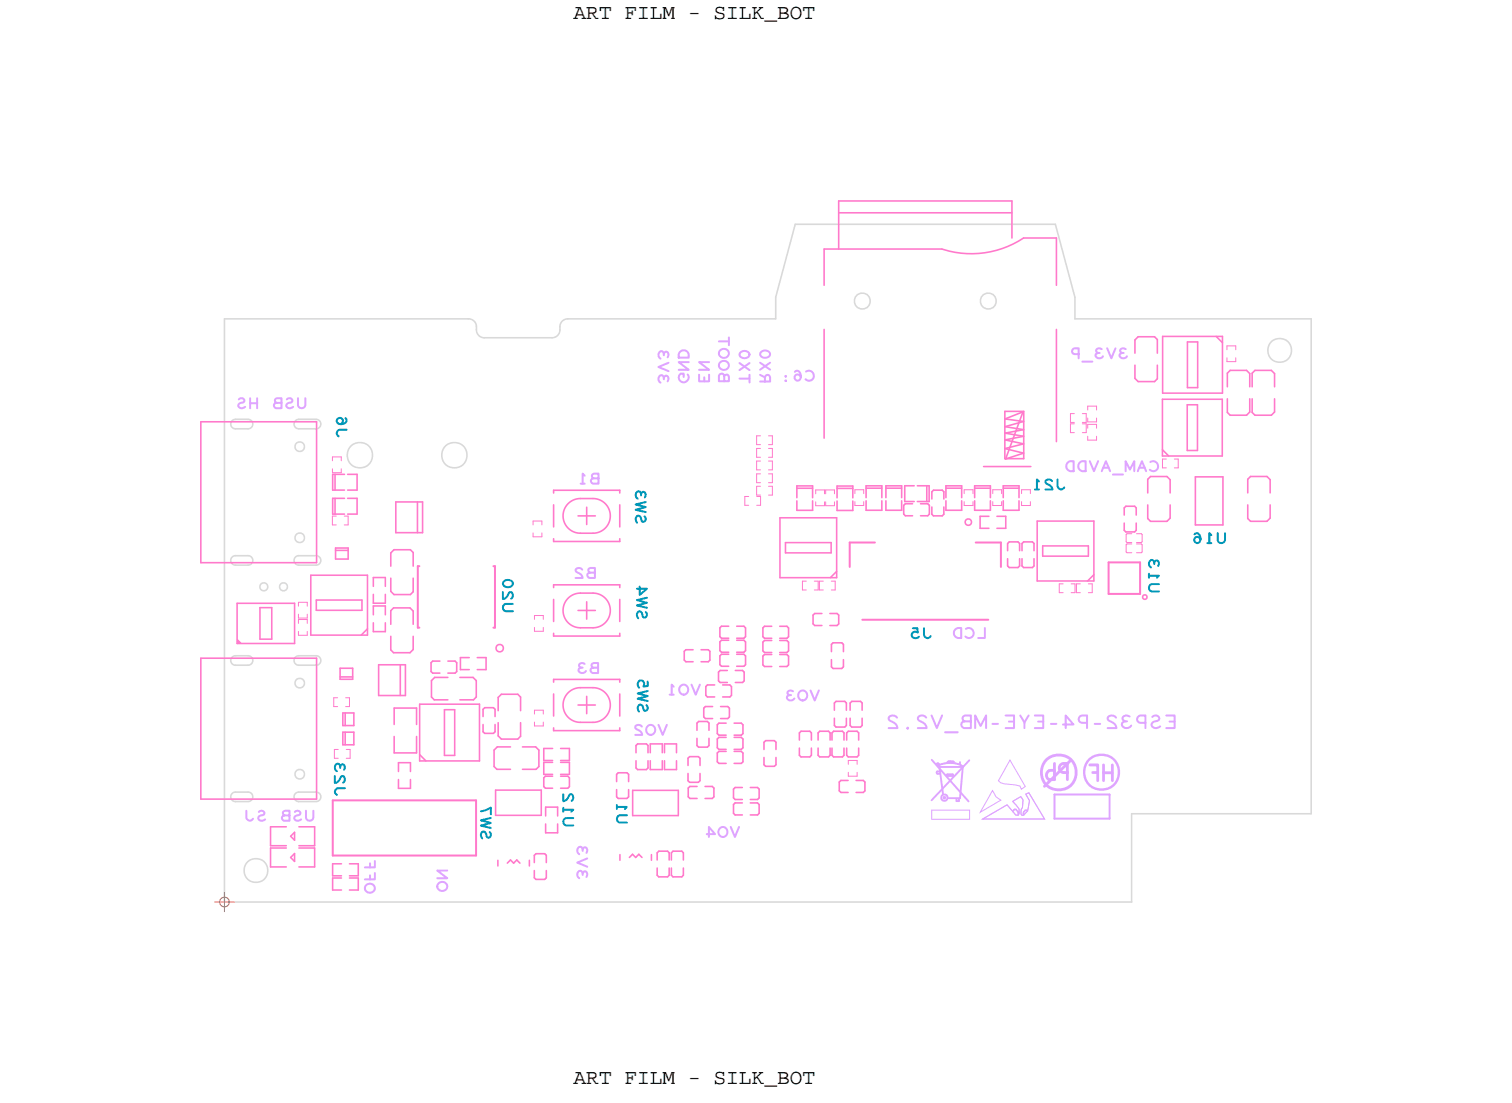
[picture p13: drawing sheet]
<svg xmlns="http://www.w3.org/2000/svg" width="96mm" height="70mm" viewBox="0 0 96 70" stroke-linecap="round" stroke-linejoin="round" font-family="sans-serif">
<defs><g id="words">
<g font-size="1.3">
<text x="36.4" y="1.2">ART FILM - SILK_BOT</text>
<text x="36.4" y="68.8">ART FILM - SILK_BOT</text>
</g>
<text font-size="1" fill="#dfa4ff" x="70.7" y="48.5" transform="rotate(-180 70.7 48.5)">HF</text>
</g></defs>
<!-- layer: Board Outline -->
<path d="M59.2 51.4h2.4v.6h-2.4zM62.4 52l1.5-.9 .6 .6 .2-.1a.46 .46 0 0 0-.2-.5l-.2-.3 .5-.3 .2 .2-.2 .9 .2 .1 .2-.2 .2-.7-.3-.4 .2-.1 1 1.7zM63 50.2l.2 .3 .3 .3-1.3 .7zM64.1 48.2l1 1.7-.3 .2v-.2l-1.1-.2-.3-.2z" fill="none" stroke="#dfa4ff" stroke-width=".06"/>
<g fill="none" stroke="#d9d9d9" stroke-width=".1">
<path d="M49.3 18.9v1.3zM50.5 14.2h16.5zM50.5 14.2l-1.2 4.7zM67 14.2l1.3 4.7zM68.3 18.9v1.3zM14.3 20.2h15.5zM14.3 20.2v37zM15 26.6h.8zM15 35.3h.8zM15 27.2h.8zM15 35.9h.8zM15 26.6l-.3 .1v.2v.2l.3 .1"/>
<path d="M15 35.3h-.3v.2v.3l.3 .1M15.8 26.6l.2 .1 .1 .2-.1 .2-.2 .1M15.8 35.3h.2l.1 .2-.1 .3-.2 .1M16.6 37.1l.2-.1 .1 .1 .1 .1-.1 .2-.1 .1-.2-.1-.1-.2zM17.8 37.1l.2-.1 .2 .1 .1 .1-.1 .2-.2 .1-.2-.1v-.2zM18.8 28.1l.2-.1 .3 .1v.2v.2l-.3 .1-.2-.1-.1-.2zM18.8 33.9l.2-.1 .3 .1v.2v.2l-.3 .1-.2-.1-.1-.2zM19 27.2h1.1zM19 35.9h1.1zM19 26.6l-.2 .1-.1 .2 .1 .2 .2 .1M19 35.3h-.2l-.1 .2 .1 .3 .2 .1M19 26.6h1.1z"/>
<path d="M19 35.3h1.1zM20.1 26.6l.2 .1 .1 .2-.1 .2-.2 .1M20.1 35.3h.2l.1 .2-.1 .3-.2 .1M29.8 20.2l.3 .2 .2 .3M30.3 20.7v.2zM30.3 20.9l.1 .4 .4 .1M30.8 21.4h4.3zM35.6 20.9l-.2 .4-.3 .1M35.6 20.7v.2zM36.1 20.2l-.4 .2-.1 .3M36.1 20.2h13.2zM68.3 20.2h15z"/>
<path d="M83.3 20.2v31.4zM14.3 57.2h57.6zM15 41.6h.8zM15 50.3h.8zM15 42.2h.8zM15 50.9h.8zM15 41.6l-.3 .1v.2v.2l.3 .1M15 50.3h-.3v.2v.3l.3 .1M15.8 41.6l.2 .1 .1 .2-.1 .2-.2 .1M15.8 50.3h.2l.1 .2-.1 .3-.2 .1M18.8 43.1l.2-.1 .3 .1v.2v.2l-.3 .1-.2-.1-.1-.2zM18.8 48.9l.2-.1 .3 .1v.2v.2l-.3 .1-.2-.1-.1-.2z"/>
<path d="M19 42.2h1.1zM19 50.9h1.1zM19 41.6l-.2 .1-.1 .2 .1 .2 .2 .1M19 50.3h-.2l-.1 .2 .1 .3 .2 .1M19 41.6h1.1zM19 50.3h1.1zM20.1 41.6l.2 .1 .1 .2-.1 .2-.2 .1M20.1 50.3h.2l.1 .2-.1 .3-.2 .1M71.9 51.6h11.4zM71.9 51.6v5.6z"/>
<circle cx="54.7" cy="19.1" r=".5"/>
<circle cx="62.7" cy="19.1" r=".5"/>
<circle cx="22.9" cy="28.9" r=".81"/>
<circle cx="28.9" cy="28.9" r=".81"/>
<circle cx="81.3" cy="22.2" r=".76"/>
<circle cx="16.3" cy="55.2" r=".76"/>
</g>
<g fill="none" stroke="#dfa4ff" stroke-width=".1">
<path d="M64.4 51.4l-.1 .1zM64.4 51.4v-.1zM64.4 51.3l.1 .1zM64.5 51.4l.1 .1zM64.6 51.5l.1 .1zM64.7 51.6h.1M64.7 51.6l-.1 .1zM65 51.6h.1M65 51.7h.1M65 51.5l.1-.1zM65 51.5v.1zM65.1 51.4h.1z"/>
<path d="M65.2 51.4h.1"/>
</g>
<g fill="none" stroke="#dfa4ff" stroke-width=".18">
<path d="M66.3 49.9l1.6-1.6zM66.6 49.5h.4zM67 48.4v.5zM67 48.9v.6zM67 48.9h-.3l-.2 .1v.3l.1 .2M67.5 48.4h.3zM67.5 48.4l-.2 .1v.2v.2l.2 .1M67.5 49h.3zM67.8 48.4v.6zM67.8 49v.5z"/>
<circle cx="67.2" cy="49" r="1.11"/>
</g>
<path d="M67 51.9h3.5zM67 50.4h3.5zM67 50.4v1.5zM70.5 50.4v1.5z" fill="none" stroke="#dfa4ff" stroke-width=".13"/>
<circle cx="69.9" cy="49" r="1.11" fill="none" stroke="#dfa4ff" stroke-width=".15"/>
<g fill="none" stroke="#dfa4ff" stroke-width=".12">
<path d="M59.2 48.2l2.3 2.6zM59.5 48.5h.1M59.5 49.1h.2zM59.5 48.9v.2M59.5 48.9h.2zM59.5 48.4h.1M59.6 48.6h.1M59.6 48.4h.1M59.6 48.6l.1-.1zM59.6 48.5h.1M59.6 48.7h1.5zM59.7 48.7l.2 1.7z"/>
<path d="M59.7 48.5h.1zM59.8 50.5l.2-.1 .1 .1v.2l-.1 .1-.2-.1zM59.8 48.5l.1-.1zM59.9 48.4h.2zM60 50.6v.1zM60.1 48.4h.1zM60.2 49.2h.3zM60.2 48.3v.1zM60.2 48.3h.1M60.2 49.1v.1M60.2 49.1h.3zM60.2 50.6h.8z"/>
<path d="M60.2 48.4h.2zM60.2 48.3h.2zM60.4 48.3h.1zM60.4 48.4h.1zM60.5 49.1v.1M60.5 48.4h.2zM60.6 48.3h.1M60.6 48.3v.1zM60.7 48.4l.1 .1zM60.7 50.7v.1zM60.7 50.8h.2zM60.8 48.5h.1z"/>
<path d="M60.9 50.7v.1zM60.9 48.5h.1zM61 48.4v.1zM61 48.5l.1 .1zM61.1 48.6l-.1 2zM61.5 48.2l-2.4 2.6z"/>
</g>
<!-- layer: Components -->
<g fill="none" stroke="#ff79cb" stroke-width=".13">
<path d="M26.5 39.8h.1zM26.5 35.9v3.9zM26.5 35.9h.1zM31.3 39.8h.1zM31.3 35.9h.1zM31.4 35.9v3.9zM54 34.4h1.6zM54 34.4v1.6zM54.8 39.3h8zM62 34.4h1.6zM63.6 34.4v1.6zM70.4 37.7h2z"/>
<path d="M70.4 35.7v2zM70.4 35.7h2zM72.4 35.7v2zM21.1 54.3h9.1zM21.1 50.8v3.5zM21.1 50.8h9.1zM30.2 50.8v3.5z"/>
</g>
<g fill="none" stroke="#ff79cb" stroke-width=".1">
<path d="M52.3 15.8v2.3zM52.3 15.8h7.5zM53.3 12.8v3zM53.3 13.5h11zM53.3 12.8h11zM64.3 12.8v2.3zM65 15.1a6 6 0 0 1-5.2 .7M65 15.1h2.1zM67.1 15.1v3zM12.8 35.7h7.3zM12.8 26.8h7.3zM12.8 26.8v8.9z"/>
<path d="M15.1 38.3v2.5zM15.1 38.3h3.6zM16.5 38.6h.8zM16.5 38.6v2zM17.3 38.6v2zM18.7 38.3v2.5zM19.7 36.5h3.6zM19.7 36.5v3.8zM20.1 38.7h2.9zM20.1 38.1v.6zM20.1 38.1h2.9zM20.1 26.8v8.9z"/>
<path d="M21.1 30.1v1zM21.1 31.1h.8zM21.1 30.1h.8zM21.1 31.6h.8zM21.1 31.6v1zM21.1 32.6h.8zM21.3 30.1v1zM21.3 31.6v1zM21.3 34.8h.8zM21.3 34.9h.8zM21.3 35.5h.8zM21.3 34.8v.7z"/>
<path d="M22.1 30.1h.6zM22.1 31.1h.6zM22.1 31.6h.6zM22.1 32.6h.6zM22.1 34.8v.7zM22.7 30.1v1zM22.7 31.6v1zM23 38.1v.6zM23.3 36.5v3.8zM23.7 39.5v.6zM23.7 38.4v.6zM23.7 38.4h.8z"/>
<path d="M23.7 36.6v.6zM23.7 37.7v.6zM23.7 36.6h.8zM23.7 38.3h.8zM24.5 39.5v.6zM24.5 38.4v.6zM24.5 36.6v.6zM24.5 37.7v.6zM24.8 38.7l.2-.1zM24.8 38.7v.9zM24.8 35.1v.8zM24.8 36.7v.8z"/>
<path d="M24.8 37.5l.2 .2zM25 38.6h1zM25 34.9h1.1zM25 37.7h1.1zM25 34.9l-.2 .2zM25.1 31.8h1.7zM25.1 33.8h1.7zM25.1 31.8v2zM26 38.6l.2 .2zM26.1 34.9l.1 .2zM26.2 38.8v.8zM26.2 35.1v.8z"/>
<path d="M26.2 37.5l-.1 .2zM26.2 36.7v.8zM26.5 31.8v2zM26.8 31.8v2zM35.2 34.4h4.2zM35.2 37.1h4.2zM35.2 38v1.4zM35.2 37.1v.2zM35.2 31.1h4.2zM35.2 32v1.4zM35.2 31.1v.2zM35.2 34.2v.2z"/>
<path d="M36.7 38.7h1.1zM36.7 32.7h1.1zM36.9 37.6h.8zM36.9 31.6h.8zM36.9 39.8h.8zM36.9 33.8h.8zM36.9 37.6a1.1 1.1 0 0 0-1.1 1.1 1.1 1.1 0 0 0 1.1 1.1M36.9 31.6a1.1 1.1 0 0 0-1.1 1.1 1.1 1.1 0 0 0 1.1 1.1M37.3 38.2v1.1zM37.3 32.2v1.1zM37.7 37.6a1.1 1.1 0 0 1 1.1 1.1 1.1 1.1 0 0 1-1.1 1.1M37.7 31.6a1.1 1.1 0 0 1 1.1 1.1 1.1 1.1 0 0 1-1.1 1.1"/>
<path d="M39.4 38v1.4zM39.4 37.1v.2zM39.4 32v1.4zM39.4 31.1v.2zM39.4 34.2v.2zM45.7 39.8v.6zM45.7 39.8l.1-.1zM45.8 39.7h.5zM46.8 39.7h.4zM47.2 39.7l.1 .1zM47.3 39.8v.6zM48.4 39.8v.6z"/>
<path d="M48.4 39.8l.1-.1zM48.5 39.7h.5zM49.5 39.7h.5zM49.5 32.9h3.6zM49.5 36.7h3.6zM49.5 32.9v3.8zM49.9 35.1h2.9zM49.9 34.4v.7zM49.9 34.4h2.9zM50 39.7l.1 .1zM50.1 39.8v.6zM50.6 30.8h1z"/>
<path d="M50.6 31.8v.6zM50.6 32.4h1zM50.6 30.8v.8zM50.6 31h1zM51.6 31.8v.6zM51.6 30.8v.8zM51.6 39v.6zM51.6 39.6l.1 .1zM51.6 39l.1-.1zM51.7 38.9h.5zM51.7 39.7h.5zM52.3 20.9v6.9z"/>
<path d="M52.7 39.7h.5zM52.7 38.9h.5zM52.7 36.7l.4-.4zM52.8 34.4v.7zM53.1 32.9v3.8zM53.1 30.8h1zM53.1 31.8v.6zM53.1 32.4h1zM53.1 30.8v.8zM53.1 31h1zM53.2 38.9l.1 .1zM53.3 39v.6z"/>
<path d="M53.3 39.6l-.1 .1zM54.1 31.8v.6zM54.1 30.8v.8zM55 30.8h1zM55 31.8v.6zM55 32.4h1zM55 30.8v.8zM55 31h1zM56 31.8v.6zM56 30.8v.8zM56.2 30.8h1zM56.2 31.8v.6z"/>
<path d="M56.2 32.4h1zM56.2 30.8v.8zM56.2 31h1zM57.2 31.8v.6zM57.2 30.8v.8zM57.4 32.1v.5zM57.4 32.6l.1 .1zM57.4 32.1l.1-.1zM57.4 30.8h.6zM57.4 31.8h.6zM57.4 30.8v1zM57.5 32h.4z"/>
<path d="M57.5 32.7h.4zM58.2 30.8h.8zM58.2 31.8h.8zM58.4 32.7h.5zM58.4 32h.5zM58.8 30.8v1zM58.9 32l.1 .1zM59 30.8v1zM59 32.1v.5zM59 32.6l-.1 .1zM59.2 32.6l.1 .1zM59.2 31.2v.5z"/>
<path d="M59.2 32.2v.4zM59.2 31.2l.1-.1zM59.3 32.7h.5zM59.3 31.1h.5zM59.8 31.1l.1 .1zM59.9 31.2v.5zM59.9 32.2v.4zM59.9 32.6l-.1 .1zM60.1 30.8h1zM60.1 31.8v.6zM60.1 32.4h1zM60.1 30.8v.8z"/>
<path d="M60.1 31h1zM61.1 31.8v.6zM61.1 30.8v.8zM61.3 33l.2-.1 .2 .1v.2l-.2 .1-.2-.1zM61.9 30.8h1zM61.9 31.8v.6zM61.9 32.4h1zM61.9 30.8v.8zM61.9 31h1zM62.2 33.5h.6zM62.2 32.8v.7zM62.2 32.8h.6z"/>
<path d="M62.5 29.6h3zM62.9 31.8v.6zM62.9 30.8v.8zM63.3 32.8h.6zM63.3 33.5h.6zM63.7 30.8h1zM63.7 31.8v.6zM63.7 32.4h1zM63.7 30.8v.8zM63.7 31h1zM63.8 26.1h1.2zM63.8 29.1h1.2z"/>
<path d="M63.8 26.1v3zM63.8 26.6l1.2 .1zM63.8 27.1l1.2 .2zM63.8 27.5l1.2 .2zM63.8 27.9l1.2 .3zM63.8 28.5l1.2 .3zM63.8 26.6l1.2-.5zM63.8 27.1l1.2-.4zM63.8 27.5l1.2-.2zM63.8 27.9l1.2-.2zM63.8 28.5l1.2-.3zM63.9 29.1l1.1-.3z"/>
<path d="M63.9 32.8v.7zM64 34.5v.4zM64 35.4v.5zM64 35.9l.1 .1zM64.1 36h.5zM64.1 34.4l-.1 .1zM64.1 34.4h.5zM64.6 34.4l.1 .1zM64.7 31.8v.6zM64.7 30.8v.8zM64.7 34.5v.4zM64.7 35.4v.5z"/>
<path d="M64.7 35.9l-.1 .1zM64.9 35.9l.1 .1zM64.9 34.5v.4zM64.9 35.4v.5zM65 26.1l-1.1 3zM65 36h.6zM65 34.4h.6zM65 34.4l-.1 .1zM65 26.1v3zM65.6 34.4l.1 .1zM65.7 34.5v.4zM65.7 35.4v.5z"/>
<path d="M65.7 35.9l-.1 .1zM65.9 33.1h3.6zM65.9 36.9h3.6zM65.9 33.1v3.8zM66.2 35.3h2.9zM66.2 34.6v.7zM66.2 34.6h2.9zM67.1 20.9v7.1zM69.1 36.9l.4-.4zM69.1 34.6v.7zM69.5 33.1v3.8zM71.4 33.6l.1 .1z"/>
<path d="M71.4 32.2v.5zM71.4 33.2v.4zM71.5 33.7h.5zM71.5 32.1h.5zM71.5 32.1l-.1 .1zM72 32.1l.1 .1zM72.1 21.6v.8zM72.1 23.2v.8zM72.1 21.6l.2-.2zM72.1 24l.2 .2zM72.1 32.2v.5zM72.1 33.2v.4z"/>
<path d="M72.1 33.6l-.1 .1zM72.3 21.4h1zM72.3 24.2h1zM72.6 37.8l.1-.1 .1 .1v.2h-.1h-.1zM72.9 32.9l.2 .2zM72.9 32v.9zM72.9 30.4v.9zM73.1 33.1h1zM73.1 30.2h1zM73.1 30.2l-.2 .2zM73.3 21.4l.2 .1zM73.5 21.5v.9z"/>
<path d="M73.5 24l-.2 .2zM73.5 23.2v.8zM73.8 25.3h3.8zM73.8 28.5l.4 .4zM73.8 25.3v3.6zM73.8 28.9h3.8zM73.8 21.3h3.8zM73.8 24.9h3.8zM73.8 21.3v3.6zM74.1 33.1l.2-.2zM74.1 30.2l.2 .2zM74.3 32v.9z"/>
<path d="M74.3 30.4v.9zM75.4 25.7h.6zM75.4 25.7v2.9zM75.4 28.6h.6zM75.4 21.7h.6zM75.4 24.6h.6zM75.4 21.7v2.9zM75.9 33.3h1.7zM75.9 30.3v3zM75.9 30.3h1.7zM76 25.7v2.9zM76 21.7v2.9z"/>
<path d="M77.2 21.3l.4 .4zM77.6 25.3v3.6zM77.6 21.3v3.6zM77.6 30.3v3zM77.9 26.2l.2 .1zM77.9 25.3v.9zM77.9 23.7l.2-.2zM77.9 23.7v.8zM78.1 26.3h1zM78.1 23.5h1zM79.1 26.3l.3-.2zM79.1 23.5l.3 .2z"/>
<path d="M79.2 32.9l.2 .2zM79.2 32v.9zM79.2 30.4v.9zM79.4 25.3v.8zM79.4 23.7v.8zM79.4 33.1h1zM79.4 30.2h1zM79.4 30.2l-.2 .2zM79.5 26.2l.2 .1zM79.5 25.3v.9zM79.5 23.7l.2-.2zM79.5 23.7v.8z"/>
<path d="M79.7 26.3h1zM79.7 23.5h1zM80.4 33.1l.2-.2zM80.4 30.2l.2 .2zM80.6 32v.9zM80.6 30.4v.9zM80.7 26.3l.2-.2zM80.7 23.5l.2 .2zM80.9 25.3v.8zM80.9 23.7v.8zM12.8 50.7h7.3zM12.8 41.8v8.9z"/>
<path d="M12.8 41.8h7.3zM15.1 40.8h3.6zM15.1 40.6l.2 .2zM15.1 40.7l.1 .1zM16.5 40.6h.8zM17.2 53.7h1zM17.2 55h1zM17.2 52.5h1zM17.2 52.5v1.2zM17.2 53.8h1zM17.2 53.8v1.2zM18.5 53.1l.2 .2z"/>
<path d="M18.5 54.4l.2 .3zM18.7 52.8l-.2 .3zM18.7 52.8v.5zM18.7 54.2l-.2 .2zM18.7 54.2v.5zM19 52.5h1zM19 53.8h1zM19 53.7h1zM19 55h1zM19.7 40.3h3.6zM20 52.5v1.2zM20 53.8v1.2z"/>
<path d="M20.1 41.8v8.9zM21.1 55.6h.6zM21.1 56.5h.6zM21.1 54.8v.8zM21.1 54.8h.6zM21.1 55.7v.8zM21.1 55.7h.6zM21.6 42.4h.8zM21.6 42.4v.7zM21.6 43.1h.8zM21.6 42.9h.8zM21.8 46.5v.8z"/>
<path d="M21.8 47.3h.7zM21.8 45.2v.8zM21.8 46h.7zM21.8 46.5h.7zM21.8 45.2h.7zM21.9 46.5v.8zM21.9 45.2v.8zM22.2 54.8h.5zM22.2 55.7h.5zM22.2 55.6h.5zM22.2 56.5h.5zM22.4 42.4v.7z"/>
<path d="M22.5 46.5v.8zM22.5 45.2v.8zM22.7 54.8v.8zM22.7 55.7v.8zM22.9 40.3l.4-.4zM23.7 40.1h.8zM24 42.2h1.7zM24 44.1h1.7zM24 42.2v1.9zM24.8 41.2l.2 .2zM24.8 40.4v.8zM25 41.4h1z"/>
<path d="M25 44.9h1.4zM25 47.8h1.4zM25 44.9v1.1zM25 46.7v1.1zM25.3 49.5v.5zM25.3 50h.8zM25.3 48.4v.6zM25.3 48.4h.8zM25.4 42.2v1.9zM25.7 42.2v1.9zM26 41.4l.2-.2zM26.1 49.5v.5z"/>
<path d="M26.1 48.4v.6zM26.2 40.4v.8zM26.4 44.9v1.1zM26.4 46.7v1.1zM26.6 44.7h3.8zM26.6 47.9l.4 .4zM26.6 44.7v3.6zM26.6 48.3h3.8zM27.4 42.6l.1 .1zM27.4 42v.6zM27.4 42l.1-.1zM27.4 43.2l.2-.2z"/>
<path d="M27.4 43.2v1zM27.4 44.2l.2 .2zM27.5 42.7h.4zM27.5 41.9h.4zM27.6 44.4h.8zM27.6 43h.8zM28.2 45h.7zM28.2 45v2.9zM28.2 47.9h.7zM28.4 42.7h.5zM28.4 41.9h.5zM28.9 45v2.9z"/>
<path d="M28.9 41.9l.1 .1zM28.9 42.7l.1-.1zM29 42v.6zM29.2 44.4h.9zM29.2 43h.8zM29.2 42.5h.6zM29.2 41.7v.8zM29.2 41.7h.6zM30 43l.2 .2zM30.1 44.4l.1-.2zM30.2 43.2v1zM30.3 41.7h.6z"/>
<path d="M30.3 42.5h.6zM30.4 44.7v3.6zM30.7 46.4l.1 .1zM30.7 45v.5zM30.7 46v.4zM30.8 46.5h.5zM30.8 44.9l-.1 .1zM30.8 44.9h.5zM30.9 41.7v.8zM31.3 44.9l.1 .1zM31.4 48.6l.1 .2zM31.4 47.6l.2-.2z"/>
<path d="M31.4 47.6v1zM31.4 45v.5zM31.4 46v.4zM31.4 46.4l-.1 .1zM31.5 50.1v1.6zM31.5 51.7h2.9zM31.5 50.1h2.9zM31.5 48.8h.9zM31.6 41l.1-.1 .2 .1v.3l-.2 .1-.1-.1zM31.6 47.4h.8zM31.6 54.6v.3zM31.6 44.3v.8z"/>
<path d="M31.6 45.9v.8zM31.6 46.7l.2 .2zM31.8 44h1.1zM31.8 46.9h1.1zM31.8 44l-.2 .3zM32.2 54.8l.2-.2zM32.4 54.6l.2 .2zM32.6 54.8l.2-.2zM32.8 54.6l.2 .2zM32.9 44l.2 .2zM33.1 44.2v.9zM33.1 46.7l-.2 .2z"/>
<path d="M33.1 45.9v.8zM33.2 48.8h.8zM33.2 47.4h.8zM33.6 54.6v.3zM33.9 54.3v.4zM33.9 55.2v.5zM33.9 55.7l.1 .1zM34 47.4l.2 .2zM34 55.8h.6zM34 54.2h.6zM34 54.2l-.1 .1zM34 48.8l.2-.2z"/>
<path d="M34.2 47.6v1zM34.4 50.1v1.6zM34.5 48.2h.6zM34.5 48.4h.6zM34.5 49.3l.1-.1zM34.5 47.5v.7zM34.5 47.5h.6zM34.5 48.4v.7zM34.5 49.1h.6zM34.5 49.3v.6zM34.5 49.9l.1 .1zM34.6 54.2l.1 .1z"/>
<path d="M34.6 49.2h.5zM34.6 50h.5zM34.6 52.3v.5zM34.6 52.8h.8zM34.6 51.2v.6zM34.6 51.2h.8zM34.7 54.3v.4zM34.7 55.2v.5zM34.7 55.7l-.1 .1zM35.2 46.4h4.2zM35.2 40.4h4.2zM35.2 43.1h4.2z"/>
<path d="M35.2 44v1.4zM35.2 43.1v.2zM35.2 46.2v.2zM35.2 40.2v.2zM35.4 52.3v.5zM35.4 51.2v.6zM35.6 50h.5zM35.6 47.5h.6zM35.6 49.1h.6zM35.6 48.2h.6zM35.6 48.4h.6zM35.6 49.2h.5z"/>
<path d="M36.1 49.2l.1 .1zM36.2 47.5v.7zM36.2 48.4v.7zM36.2 49.3v.6zM36.2 49.9l-.1 .1zM36.7 44.7h1.1zM36.9 43.6h.8zM36.9 45.8h.8zM36.9 43.6a1.1 1.1 0 0 0-1.1 1.1 1.1 1.1 0 0 0 1.1 1.1M37.3 44.2v1.1zM37.7 43.6a1.1 1.1 0 0 1 1.1 1.1 1.1 1.1 0 0 1-1.1 1.1M39.2 50.1v.5z"/>
<path d="M39.2 50.6l.1 .1zM39.2 49.1v.5zM39.2 49.1l.1-.1zM39.3 50.7h.5zM39.3 49h.5zM39.4 44v1.4zM39.4 43.1v.2zM39.4 46.2v.2zM39.4 40.2v.2zM39.4 54.2v.4zM39.8 50.7l.1-.1zM39.8 49l.1 .1z"/>
<path d="M39.9 50.1v.5zM39.9 49.1v.5zM40 54.4l.2-.2zM40.2 54.2l.2 .2zM40.2 50.1v1.6zM40.2 51.7h2.9zM40.2 50.1h2.9zM40.4 54.4l.2-.2zM40.4 48.3v.4zM40.4 48.7l.1 .1zM40.4 47.3v.5zM40.4 47.3l.1-.1z"/>
<path d="M40.5 48.8h.5zM40.5 47.2h.5zM40.6 54.2l.2 .2zM41 48.8l.1-.1zM41 47.2l.1 .1zM41.1 48.3v.4zM41.1 47.3v.5zM41.3 48.3v.5zM41.3 48.8h.8zM41.3 47.2v.6zM41.3 47.2h.8zM41.4 54.2v.4z"/>
<path d="M41.7 55.5l.1 .1zM41.7 54.1v.5zM41.7 55.1v.4zM41.8 55.6h.6zM41.8 54h.6zM41.8 54l-.1 .1zM42.1 48.3v.5zM42.1 47.2v.6zM42.2 47.2v.6zM42.2 48.3v.5zM42.2 47.2h.8zM42.2 48.8h.8z"/>
<path d="M42.4 54l.1 .1zM42.5 54.1v.5zM42.5 55.1v.4zM42.5 55.5l-.1 .1zM42.6 55.5l.1 .1zM42.6 54.1v.5zM42.6 55.1v.4zM42.7 55.6h.6zM42.7 54h.6zM42.7 54l-.1 .1zM43 47.2v.6zM43 48.3v.5z"/>
<path d="M43.1 50.1v1.6zM43.3 54l.1 .1zM43.4 54.1v.5zM43.4 55.1v.4zM43.4 55.5l-.1 .1zM43.4 41.3l.1-.1zM43.4 41.3v.6zM43.4 41.9l.1 .1zM43.5 41.2h.5zM43.5 42h.5zM43.7 49.1v.4zM43.7 49.5l.1 .1z"/>
<path d="M43.7 48.1v.5zM43.7 48.1l.1-.1zM43.7 50l.1-.1zM43.7 50v.6zM43.7 50.6l.1 .1zM43.8 49.6h.5zM43.8 48h.5zM43.8 49.9h.5zM43.8 50.7h.5zM44.3 47.3l.1 .1zM44.3 45.9v.4zM44.3 46.8v.5z"/>
<path d="M44.3 49.6l.1-.1zM44.3 48l.1 .1zM44.4 47.4h.5zM44.4 45.8h.5zM44.4 45.8l-.1 .1zM44.4 49.1v.4zM44.4 48.1v.5zM44.5 42h.5zM44.5 41.2h.5zM44.7 45.5l.1 .1zM44.7 44.9v.6zM44.7 44.9l.1-.1z"/>
<path d="M44.8 50.7h.4zM44.8 49.9h.4zM44.8 45.6h.4zM44.8 44.8h.4zM44.8 43.6v.5zM44.8 43.6l.1-.1zM44.8 44.1l.1 .1zM44.9 45.8l.1 .1zM44.9 44.2h.5zM44.9 43.5h.5zM45 41.2l.1 .1zM45 45.9v.4z"/>
<path d="M45 46.8v.5zM45 47.3l-.1 .1zM45.1 41.3v.6zM45.1 41.9l-.1 .1zM45.2 49.9l.1 .1zM45.3 50v.6zM45.3 50.6l-.1 .1zM45.5 48.3l.1 .1zM45.5 47.4l.1 .1zM45.5 46.5l.1 .1zM45.5 47.8v.5zM45.5 47.8l.1-.1z"/>
<path d="M45.5 46.9v.5zM45.5 46.9l.1-.1zM45.5 46v.5zM45.5 46l.1-.1zM45.6 43.2l.1 .1zM45.6 42.6v.6zM45.6 42.6l.1-.1zM45.6 48.4h.5zM45.6 47.5h.5zM45.6 46.6h.5zM45.6 47.7h.5zM45.6 46.8h.5z"/>
<path d="M45.6 45.9h.5zM45.7 41.3l.1 .1zM45.7 42.2l.1 .1zM45.7 40.4l.1 .1zM45.7 40.7v.6zM45.7 40.7l.1-.1zM45.7 41.6v.6zM45.7 41.6l.1-.1zM45.7 43.3h.5zM45.7 42.5h.5zM45.8 45.6h.4zM45.8 44.8h.4z"/>
<path d="M45.8 41.4h.5zM45.8 42.3h.5zM45.8 40.5h.5zM45.8 40.6h.5zM45.8 41.5h.5zM45.9 44.2h.4zM45.9 43.5h.4zM46.2 44.8l.1 .1zM46.2 45.6l.1-.1zM46.3 44.9v.6zM46.3 43.5l.1 .1zM46.3 44.2l.1-.1z"/>
<path d="M46.4 43.6v.5zM46.6 51.6l.1 .1zM46.6 50.6l.1 .1zM46.6 51v.6zM46.6 51l.1-.1zM46.6 50.1v.5zM46.6 50.1l.1-.1zM46.6 48.4h.5zM46.6 47.5h.5zM46.6 46.6h.5zM46.6 47.7h.5zM46.6 46.8h.5z"/>
<path d="M46.6 45.9h.5zM46.7 51.7h.4zM46.7 50.7h.4zM46.7 50.9h.4zM46.7 50h.4zM46.7 43.3h.4zM46.7 42.5h.4zM46.8 41.4h.4zM46.8 42.3h.4zM46.8 40.5h.4zM46.8 40.6h.4zM46.8 41.5h.4z"/>
<path d="M47.1 47.7l.1 .1zM47.1 46.8l.1 .1zM47.1 45.9l.1 .1zM47.1 48.4l.1-.1zM47.1 47.5l.1-.1zM47.1 46.6l.1-.1zM47.1 42.5l.1 .1zM47.1 43.3l.1-.1zM47.2 47.8v.5zM47.2 46.9v.5zM47.2 46v.5zM47.2 40.6l.1 .1z"/>
<path d="M47.2 41.5l.1 .1zM47.2 41.4l.1-.1zM47.2 42.3l.1-.1zM47.2 40.5l.1-.1zM47.2 42.6v.6zM47.3 40.7v.6zM47.3 41.6v.6zM47.6 51.7h.5zM47.6 50.7h.5zM47.6 50.9h.5zM47.6 50h.5zM48.1 50.9l.1 .1z"/>
<path d="M48.1 50l.1 .1zM48.1 51.7l.1-.1zM48.1 50.7l.1-.1zM48.2 51v.6zM48.2 50.1v.5zM48.4 40.7v.6zM48.4 40.7l.1-.1zM48.4 41.6v.6zM48.4 41.6l.1-.1zM48.4 40.4l.1 .1zM48.4 41.3l.1 .1zM48.4 42.2l.1 .1z"/>
<path d="M48.5 48.5l.1 .1zM48.5 47.1v.5zM48.5 48.1v.4zM48.5 40.5h.5zM48.5 41.4h.5zM48.5 42.3h.5zM48.5 40.6h.5zM48.5 41.5h.5zM48.6 48.6h.6zM48.6 47h.6zM48.6 47l-.1 .1zM49.2 47l.1 .1z"/>
<path d="M49.3 47.1v.5zM49.3 48.1v.4zM49.3 48.5l-.1 .1zM49.5 40.5h.5zM49.5 41.4h.5zM49.5 42.3h.5zM49.5 40.6h.5zM49.5 41.5h.5zM50 40.6l.1 .1zM50 41.5l.1 .1zM50 40.5l.1-.1zM50 41.4l.1-.1z"/>
<path d="M50 42.3l.1-.1zM50.1 40.7v.6zM50.1 41.6v.6zM50.8 46.5v.5zM50.8 47.5v.4zM50.8 47.9l.1 .1zM50.9 48h.5zM50.9 46.4h.5zM50.9 46.4l-.1 .1zM51.4 46.4l.1 .1zM51.5 46.5v.5zM51.5 47.5v.4z"/>
<path d="M51.5 47.9l-.1 .1zM51.9 46.5v.5zM51.9 47.5v.4zM51.9 47.9l.1 .1zM52 48h.6zM52 46.4h.6zM52 46.4l-.1 .1zM52.6 46.4l.1 .1zM52.7 46.5v.5zM52.7 47.5v.4zM52.7 47.9l-.1 .1zM52.8 41.9v.4z"/>
<path d="M52.8 42.3l.1 .1zM52.8 40.9v.4zM52.8 40.9l.1-.1zM52.8 47.9l.1 .1zM52.8 46.5v.5zM52.8 47.5v.4zM52.9 42.4h.5zM52.9 40.8h.6zM52.9 48h.6zM52.9 46.4l-.1 .1zM52.9 46.4h.6zM53 46l.1 .1z"/>
<path d="M53 44.6v.5zM53 45.6v.4zM53.1 46.1h.5zM53.1 44.5h.5zM53.1 44.5l-.1 .1zM53.3 49.6v.6zM53.3 50.2l.1 .1zM53.3 49.6l.1-.1zM53.4 49.5h.4zM53.4 50.3h.4zM53.4 42.4l.2-.1zM53.5 40.8l.1 .1z"/>
<path d="M53.5 46.4l.1 .1zM53.6 41.9v.4zM53.6 40.9v.4zM53.6 46.5v.5zM53.6 47.5v.4zM53.6 47.9l-.1 .1zM53.6 44.5l.1 .1zM53.7 44.6v.5zM53.7 45.6v.4zM53.7 46l-.1 .1zM53.8 46.5v.5zM53.8 47.5v.4z"/>
<path d="M53.8 47.9l.1 .1zM53.9 48h.5zM53.9 46.4h.5zM53.9 46.4l-.1 .1zM54 44.6v.5zM54 45.6v.4zM54 46l.1 .1zM54.1 46.1h.5zM54.1 44.5l-.1 .1zM54.1 44.5h.5zM54.4 50.3h.4zM54.4 49.5h.4z"/>
<path d="M54.4 46.4l.1 .1zM54.5 46.5v.5zM54.5 47.5v.4zM54.5 47.9l-.1 .1zM54.6 44.5l.1 .1zM54.7 44.6v.5zM54.7 45.6v.4zM54.7 46l-.1 .1zM54.8 49.5l.1 .1zM54.9 49.6v.6zM54.9 50.2l-.1 .1z"/>
</g>
<g fill="none" stroke="#ff79cb" stroke-width=".06">
<path d="M18.9 38.2v.3zM18.9 39v.2zM18.9 39.3v.3zM18.9 39.3h.6zM18.9 38.2h.6zM18.9 39.2h.6zM19.5 38.2v.3zM19.5 39v.2zM19.5 39.3v.3zM21.1 32.7v.6zM21.1 33.3h.3zM21.1 32.7h.3z"/>
<path d="M21.1 29.7v.3zM21.1 30h.6zM21.1 29v.2zM21.1 29h.6zM21.7 29.7v.3zM21.7 29v.2zM21.9 32.7h.2zM21.9 33.3h.2zM22.1 32.7v.6zM33.8 33.1v.2zM33.8 33.8v.3zM33.8 33.1h.6z"/>
<path d="M33.8 34.1h.6zM33.9 39.1v.2zM33.9 39.8v.3zM33.9 39.1h.6zM34.4 33.1v.2zM34.4 33.8v.3zM34.5 39.1v.2zM34.5 39.8v.3zM47.3 31.5v.6zM47.3 32.1h.2zM47.3 31.5h.2zM48 30.9v.5z"/>
<path d="M48 31.4h.3zM48 30.1v.5zM48 30.6h.3zM48 29.3v.5zM48 29.8h.3zM48 28.5v.5zM48 29h.3zM48 27.7v.5zM48 28.2h.3zM48 30.9h.3zM48 30.1h.3zM48 29.3h.3z"/>
<path d="M48 28.5h.3zM48 27.7h.3zM48 31.5h.3zM48 32.1h.3zM48.3 31.5v.6zM48.8 30.9h.2zM48.8 30.1h.2zM48.8 29.3h.2zM48.8 28.5h.2zM48.8 27.7h.2zM48.8 31.4h.2zM48.8 30.6h.2z"/>
<path d="M48.8 29.8h.2zM48.8 29h.2zM48.8 28.2h.2zM49 30.9v.5zM49 30.1v.5zM49 29.3v.5zM49 28.5v.5zM49 27.7v.5zM50.9 36.9v.5zM50.9 37.4h.3zM50.9 36.9h.3zM51.7 36.9h.2z"/>
<path d="M51.7 37.4h.2zM51.8 31.1v.2zM51.8 31.8v.3zM51.8 31.1h.6zM51.8 32.1h.6zM51.9 36.9v.5zM52 36.9v.5zM52 37.4h.3zM52 36.9h.3zM52.4 31.1v.2zM52.4 31.8v.3zM52.4 31.1h.6z"/>
<path d="M52.4 32.1h.6zM52.8 36.9h.2zM52.8 37.4h.2zM53 31.1v.2zM53 31.8v.3zM53 36.9v.5zM54.3 31.1v.2zM54.3 31.8v.3zM54.3 31.1h.5zM54.3 32.1h.5zM54.8 31.1v.2zM54.8 31.8v.3z"/>
<path d="M61.2 31.1v.2zM61.2 31.8v.3zM61.2 31.1h.6zM61.2 32.1h.6zM61.8 31.1v.2zM61.8 31.8v.3zM63 31.1v.2zM63 31.8v.3zM63 31.1h.6zM63 32.1h.6zM63.6 31.1v.2zM63.6 31.8v.3z"/>
<path d="M64.9 31.1v.2zM64.9 31.8v.3zM64.9 31.1h.5zM64.9 32.1h.5zM65.4 31.1v.2zM65.4 31.8v.3zM67.3 37v.6zM67.3 37h.2zM67.3 37.6h.2zM68 26.2v.6zM68 26.2h.2zM68 26.9v.5z"/>
<path d="M68 26.9h.2zM68 26.8h.2zM68 27.4h.2zM68 37.6h.3zM68 37h.3zM68.3 37v.6zM68.3 37h.3zM68.3 37.6h.3zM68.7 26.8h.3zM68.7 27.4h.3zM68.7 26.2h.3zM68.7 26.9h.3z"/>
<path d="M69 26.2v.6zM69 26.9v.5zM69.1 25.8v.2zM69.1 26.5v.3zM69.1 27.7v.2zM69.1 27.9h.5zM69.1 26.9v.3zM69.1 26.9h.5zM69.1 25.8h.5zM69.1 26.8h.5zM69.1 37.6h.2zM69.1 37h.2z"/>
<path d="M69.3 37v.6zM69.6 25.8v.2zM69.6 26.5v.3zM69.6 27.7v.2zM69.6 26.9v.3zM71.5 34.6v.4zM71.5 34.6l.1-.1zM71.5 33.9v.5zM71.5 35l.1 .1zM71.5 34.4h.1zM71.6 35.1h.3zM71.6 34.4h.3z"/>
<path d="M71.6 33.9h-.1zM71.6 34.5h.3zM71.6 33.9h.3zM72.2 34.5h.3zM72.2 33.9h.3zM72.2 35.1h.3zM72.2 34.4h.3zM72.5 34.5v.1zM72.5 33.9h.1M72.5 34.4h.1M72.5 34.6v.4zM72.5 33.9v.5z"/>
<path d="M72.5 35v.1zM73.8 29.1v.6zM73.8 29.1h.3zM73.8 29.7h.3zM74.6 29.7h.2zM74.6 29.1h.2zM74.8 29.1v.6zM77.9 22.7v.2zM77.9 22.9h.6zM77.9 21.9v.3zM77.9 21.9h.6zM78.5 22.7v.2z"/>
<path d="M78.5 21.9v.3zM18.9 40.1v.2zM18.9 40.3h.6zM19.5 40.1v.2zM21.2 44.3v.5zM21.2 44.8h.2zM21.2 44.3h.2zM21.2 47.6v.5zM21.2 48.1h.3zM21.2 47.6h.3zM21.9 44.3h.3zM21.9 44.8h.3z"/>
<path d="M22 47.6h.2zM22 48.1h.2zM22.2 44.3v.5zM22.2 47.6v.5zM33.9 45.1v.2zM33.9 45.8v.3zM33.9 45.1h.6zM33.9 46.1h.6zM33.9 40.1h.6zM34.5 45.1v.2zM34.5 45.8v.3zM53.9 48.2v.3z"/>
<path d="M53.9 49v.2zM53.9 48.2h.5zM53.9 49.2h.5zM54.4 48.2v.3zM54.4 49v.2z"/>
</g>
<!-- layer: Text -->
<g fill="none" stroke="#dfa4ff" stroke-width=".13">
<path d="M15.2 25.3a.17 .17 0 0 1 .2 0 .17 .17 0 0 1 0 .2l-.1 .1a.19 .19 0 0 0-.1 .2 .19 .19 0 0 0 .3 .1l.1-.1M15.9 25.6h.4M15.9 25.3v.6M16.3 25.3v.6M17.5 25.6l-.1-.2 .1-.1h.4v.6h-.4l-.1-.2 .1-.1h.4M18.2 25.3a.17 .17 0 0 1 .3 0 .17 .17 0 0 1 0 .2l-.2 .1a.19 .19 0 0 0-.1 .2 .19 .19 0 0 0 .3 .1l.1-.1M18.9 25.3v.4l.3 .2 .2-.2v-.4M36.9 30.7h.2M37 36.1a.2 .2 0 0 0-.3-.1 .2 .2 0 0 0-.1 .3 .46 .46 0 0 1 .4 .4h-.5M37.1 30.2l-.1-.1v.6M37.4 36.3l-.1-.1 .1-.1 .4-.1v.7h-.4l-.1-.2 .1-.1 .4-.1M37.7 30.3l-.1-.1v-.1h.4v.6h-.3l-.2-.2 .1-.1 .4-.1"/>
<path d="M42.1 22.5v-.1a.22 .22 0 0 0-.3 0 .22 .22 0 0 0 .1 .4M42.1 24.1v-.2a.22 .22 0 0 0-.3 .1 .22 .22 0 0 0 .1 .3M42.1 22.4l.1-.1h.2v.2v.2M42.1 24l.1-.1h.2v.1v.2M42.4 23l-.6 .3 .6 .2M43.2 22.3a.32 .32 0 0 1 .3-.1 .32 .32 0 0 1 .2 .3v.2h-.6zM43.7 23.8a.31 .31 0 0 1-.1 .4 .31 .31 0 0 1-.4-.1 .31 .31 0 0 1 0-.4h.2v.2M43.7 23h-.6l.6 .5h-.6M44.4 23.8v.4h.6v-.4M44.7 23.9v.3M45 23h-.6l.6 .5h-.6M45.6 21.7h.7"/>
<path d="M46 23.9l.1-.1h.1l.1 .4h-.7v-.4l.2-.1 .2 .1v.4M46.3 21.4v.5M47 23l.6 .5M47 24h.6M47 22.3a.27 .27 0 0 1 .4 0 .27 .27 0 0 1 .1 .4 .28 .28 0 0 1-.4 0 .28 .28 0 0 1-.1-.4zM47.6 23l-.6 .5M47.6 23.8v.5M48.3 23.8l.3 .1M48.3 23l.6 .5M48.3 24.2h.6l-.1-.4-.2 .1v.3M48.3 22.3a.27 .27 0 0 1 .4 0 .27 .27 0 0 1 .1 .4 .28 .28 0 0 1-.4 0 .28 .28 0 0 1-.1-.4zM48.9 23l-.6 .5"/>
<path d="M49.9 23.9h.1M49.9 24.2h.1M50.5 23.6a.28 .28 0 0 1 .4 .2 .28 .28 0 0 1-.3 .3 .2 .2 0 0 1-.1-.3 .21 .21 0 0 1 .4 .1M51.2 23.6a.32 .32 0 0 1 .4 0 .32 .32 0 0 1 0 .5 .32 .32 0 0 1-.5 0M60.7 39.9l.3-.1v.7h-.2a.32 .32 0 0 1-.2-.3 .32 .32 0 0 1 .1-.3zM61.3 39.9a.32 .32 0 0 1 .5 .1 .32 .32 0 0 1-.1 .4 .32 .32 0 0 1-.4 0M62.5 39.8v.7h-.4M67.8 29.3h.4v.6h-.2a.32 .32 0 0 1-.3-.2 .32 .32 0 0 1 .1-.4zM68.5 22.5l-.4-.1v-.2l.1-.1h.3v.6M68.6 29.3h.3v.6h-.2a.32 .32 0 0 1-.2-.2 .32 .32 0 0 1 .1-.4zM68.7 22.9h.7M69.2 29.3l.3 .6 .2-.6"/>
<path d="M69.8 22.4h-.1a.22 .22 0 0 0 0 .4 .22 .22 0 0 0 .3-.2M69.9 22.2l-.1-.1-.2 .1v.1l.1 .1M70 29.9l.2-.6 .3 .6M70.1 29.7h.3M70.3 22.1l.3 .6 .2-.6M70.7 30.1h.6M71.3 22.4h-.1a.22 .22 0 0 0 0 .4 .22 .22 0 0 0 .4-.2M71.5 29.9v-.6l.2 .5 .3-.5v.6M71.5 22.2l-.2-.1-.2 .1v.1l.2 .1M72.2 29.9l.3-.6 .3 .6M72.3 29.7h.4M73 29.3a.32 .32 0 0 1 .5 .1 .32 .32 0 0 1-.1 .4 .32 .32 0 0 1-.4 0"/>
<path d="M15.6 51.4l.1 .5 .2 .2 .2-.2M16.4 51.5a.17 .17 0 0 1 .3-.1 .17 .17 0 0 1 0 .3h-.1a.19 .19 0 0 0-.2 .3 .2 .2 0 0 0 .4 0M18.1 51.7l-.1-.1v-.1l.4-.1v.7h-.4l-.1-.2 .1-.1 .4-.1M18.7 51.5a.17 .17 0 0 1 .3-.1 .17 .17 0 0 1 0 .3h-.2a.19 .19 0 0 0-.1 .3 .19 .19 0 0 0 .3 0h.1M19.4 51.4v.5l.3 .2 .2-.2v-.5M23.5 54.8v.2M23.5 55.5v.3M23.8 54.6v.4h-.6M23.8 55.4v.4h-.6M28.4 55.2h-.6l.6 .5h-.6M37 42.4h-.2a.22 .22 0 0 0 .1 .3 .22 .22 0 0 0 .3-.1M37 54v-.2a.22 .22 0 0 0-.4 .1 .22 .22 0 0 0 .2 .3"/>
<path d="M37 55.5v-.2a.22 .22 0 0 0-.4 .1 .22 .22 0 0 0 .2 .3M37 53.9l.1-.1h.1l.1 .1-.1 .2M37 55.4l.1-.1h.1l.1 .1-.1 .2M37.1 42.1h-.2l-.1 .1v.1l.1 .1M37.3 54.5l-.6 .2 .6 .3M37.6 42.4v-.2v-.1h.4v.6h-.4l-.1-.2 .1-.1h.4M40.8 46.1a.2 .2 0 0 0-.3-.1 .2 .2 0 0 0-.1 .2 .46 .46 0 0 1 .4 .4h-.5M41.8 46l.3 .6 .2-.6M42.5 44.1h.3M42.8 43.6l-.2-.2v.7M43.9 43.4l.3 .7 .2-.7M44.9 52.9h.5l-.4-.4v.6"/>
<path d="M46.4 52.5l.3 .6 .2-.6M50.2 44.1h-.1a.22 .22 0 0 0 0 .4 .22 .22 0 0 0 .3-.2M50.4 43.9l-.2-.1-.2 .1v.1l.1 .1M51.5 43.8l.2 .6 .3-.6M57 45.5a.25 .25 0 0 0-.4-.1 .25 .25 0 0 0-.1 .3 .58 .58 0 0 1 .5 .5h-.6M57.6 46.2h.1M58.8 45.5a.25 .25 0 0 0-.3-.1 .25 .25 0 0 0-.2 .3 .58 .58 0 0 1 .5 .5h-.5M59.1 45.4l.4 .8 .3-.8M60 46.5h.8M61.2 45.8l-.1-.2 .1-.2h.4v.8l-.5-.1a.21 .21 0 0 1-.1-.2 .21 .21 0 0 1 .2-.1h.4M61.9 46.2v-.8l.4 .7 .3-.7v.8M63 45.9h.4"/>
<path d="M63.9 45.4h.5v.8h-.5M64.1 45.8h.3M64.8 45.4l.2 .4M65.3 45.4l-.3 .4v.4M65.7 45.4h.5v.8h-.5M65.9 45.8h.3M66.7 45.9h.4M67.5 46h.7l-.5-.6v.8M69 45.9h-.3a.23 .23 0 0 1-.2-.3 .23 .23 0 0 1 .2-.2h.3v.8M69.5 45.9h.4M70.9 45.5a.25 .25 0 0 0-.4-.1 .25 .25 0 0 0-.1 .3 .58 .58 0 0 1 .5 .5h-.6M71.6 45.8h-.3a.26 .26 0 0 0 .1 .4 .26 .26 0 0 0 .3-.1l.1-.1"/>
<path d="M71.7 45.5l-.1-.1a.24 .24 0 0 0-.3 .2l.1 .2M72.7 45.9h-.3a.23 .23 0 0 1-.2-.3 .23 .23 0 0 1 .2-.2h.3v.8M73.2 45.5a.21 .21 0 0 1 .3-.1 .21 .21 0 0 1 0 .3 .31 .31 0 0 0-.4 .3l.2 .2 .4-.1M74 45.4h.6v.8h-.6M74.3 45.8h.3"/>
<circle cx="45.9" cy="22.4" r=".3"/>
<circle cx="45.9" cy="23.2" r=".3"/>
<circle cx="23.5" cy="56.3" r=".3"/>
<circle cx="28.1" cy="56.2" r=".3"/>
<circle cx="41.3" cy="46.3" r=".3"/>
<circle cx="43.4" cy="43.8" r=".3"/>
<circle cx="45.9" cy="52.8" r=".3"/>
<circle cx="51" cy="44.1" r=".3"/>
</g>
<g fill="none" stroke="#0097b7" stroke-width=".13">
<path d="M21.9 26.5a.28 .28 0 0 1-.2 .4 .28 .28 0 0 1-.3-.3 .2 .2 0 0 1 .3 0 .2 .2 0 0 1-.1 .3M22 27.3h-.5l-.1 .2 .1 .2M31.9 37.6v.4a.56 .56 0 0 0 .5-.4l.1 .1v.3M32 36.9a.27 .27 0 0 1 .4-.1 .27 .27 0 0 1 0 .4 .28 .28 0 0 1-.3 0 .28 .28 0 0 1-.1-.3zM32.6 38.3h-.5l-.2 .2 .2 .3h.5M40.6 37.2v.5l.5-.3h-.7M40.7 31.4v-.1a.22 .22 0 0 0-.4 0 .22 .22 0 0 0 .2 .3M40.7 31.3l.1-.1h.1l.1 .2-.1 .2M40.9 32.8a.17 .17 0 0 1 .1 .2 .17 .17 0 0 1-.3 0v-.1a.19 .19 0 0 0-.3-.1 .19 .19 0 0 0 0 .3v.1M41 31.9l-.6 .1 .6 .2-.6 .1 .6 .2M41 38.8a.17 .17 0 0 1 .1 .3 .17 .17 0 0 1-.3 0v-.1a.19 .19 0 0 0-.3-.2 .19 .19 0 0 0 0 .3v.1M41.1 37.9l-.7 .2 .7 .1-.7 .2 .7 .2"/>
<path d="M58 39.9h.2l.1 .2a.23 .23 0 0 0-.4 0 .23 .23 0 0 0 .1 .4 .23 .23 0 0 0 .3-.1M58.7 39.9v.5l.2 .1 .2-.1M65.7 31.1h.3M66 30.5l-.2-.1v.7M66.8 30.5a.2 .2 0 0 0-.3-.1 .2 .2 0 0 0-.1 .3 .46 .46 0 0 1 .4 .4h-.4M67.2 30.4v.5l.2 .2 .2-.2M73 36.5h.6l-.1 .2M73 36.4v.3M73.3 35.8v-.2a.22 .22 0 0 0-.4 .1 .22 .22 0 0 0 .2 .3M73.3 35.7l.1-.1h.1l.1 .1-.1 .2M73.6 37.1h-.5l-.1 .2 .1 .2h.5M75.8 33.9a.28 .28 0 0 1 .4 .2 .28 .28 0 0 1-.3 .3 .2 .2 0 0 1 0-.3 .2 .2 0 0 1 .3 .1"/>
<path d="M76.7 34.5h.2M76.9 34l-.1-.2v.7M77.3 33.8v.5l.2 .2 .3-.2v-.5M21.3 49.2v.5a.56 .56 0 0 0 .4-.5l.2 .1-.1 .4M21.6 48.7v-.2a.22 .22 0 0 0-.4 .1 .22 .22 0 0 0 .2 .3M21.6 48.6l.1-.1h.1l.1 .2-.1 .1M21.9 50h-.5l-.1 .2 .1 .2M30.5 51.5l.7-.3v.5M31.1 52.8a.17 .17 0 0 1 .1 .3 .17 .17 0 0 1-.3 0v-.2a.19 .19 0 0 0-.3-.1 .19 .19 0 0 0 0 .3v.1M31.2 51.9l-.7 .1 .7 .2-.7 .2 .7 .1M35.8 51.4h.6l-.1 .1M35.8 51.2v.3"/>
<path d="M35.8 50.4v.4a.56 .56 0 0 0 .4-.4l.2 .1-.1 .3M36.4 51.9h-.5l-.1 .2 .1 .3h.5M39.2 51.2h.6l-.1 .1M39.2 51.1v.2M39.8 51.7h-.5l-.1 .3 .1 .2h.5M41 44.7a.17 .17 0 0 1 .1 .3 .17 .17 0 0 1-.3 0v-.1a.19 .19 0 0 0-.3-.1 .19 .19 0 0 0 0 .3h.1M41.1 43.2v.3l-.3 .1a.23 .23 0 0 0 0-.4 .23 .23 0 0 0-.3 0 .23 .23 0 0 0 0 .4h.1M41.1 43.8l-.6 .2 .6 .2-.6 .1 .6 .2"/>
</g>
<path d="M69.2 48.5h.5v1M70.1 48.5v1M70.6 48.5v1" fill="none" stroke="#dfa4ff" stroke-width=".17"/>
<!-- layer: Drawing Origin -->
<path d="M13.6 57.2h1.3M14 57l.3-.1 .2 .1 .1 .2-.1 .2-.2 .1-.3-.1-.1-.2zM14.3 56.6v1.3" fill="none" stroke="#dd6f00" stroke-width=".06"/>
<use href="#words"/>
</svg>
